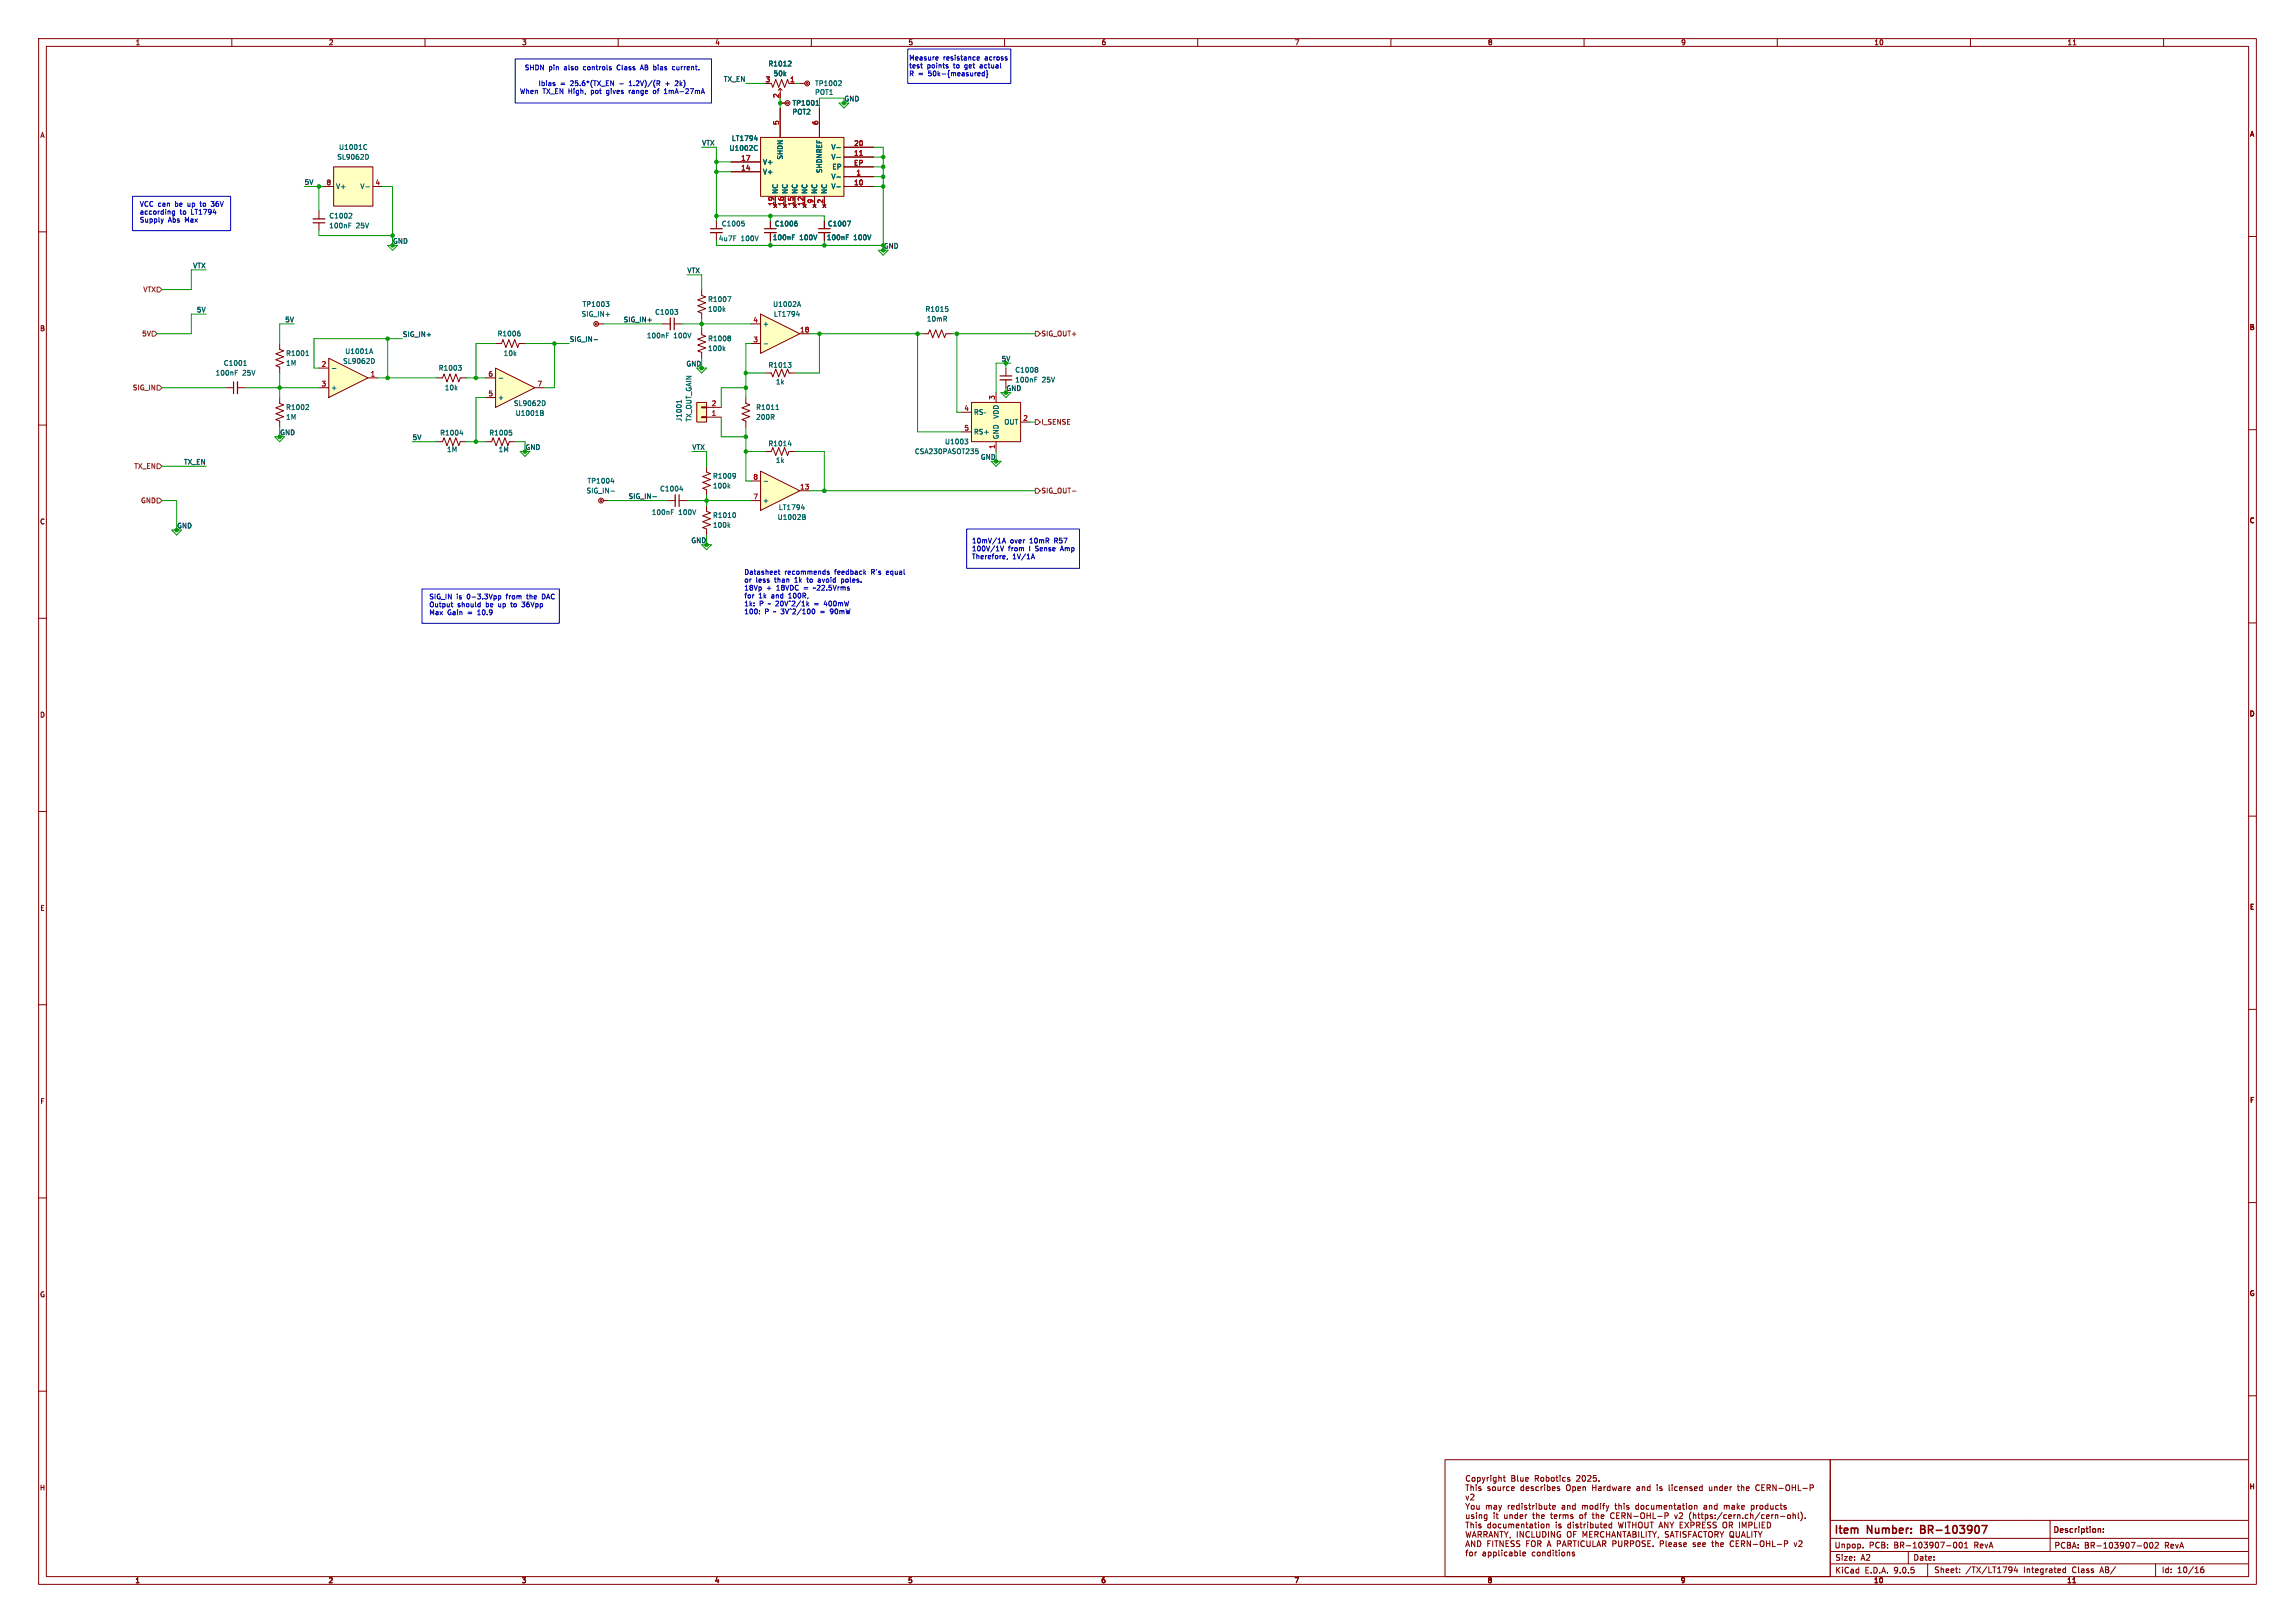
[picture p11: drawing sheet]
<svg xmlns="http://www.w3.org/2000/svg" width="594mm" height="420mm" viewBox="0 0 594 420" stroke-linecap="round" stroke-linejoin="round" font-family="sans-serif">
<defs><g id="words">
<g font-size="2.8" fill="#840000">
<text x="474.6" y="397.5">Item</text>
<text x="483.4" y="397.5">Number:</text>
<text x="498" y="397.5">BR-103907</text>
</g>
<g font-size="2.1" fill="#840000">
<text x="379.1" y="393.3">Copyright</text>
<text x="391" y="393.3">Blue</text>
<text x="397.2" y="393.3">Robotics</text>
<text x="421.6" y="393.3">source</text>
<text x="430.3" y="393.3">describes</text>
<text x="442.3" y="393.3">Open</text>
<text x="449.1" y="393.3">Hardware</text>
<text x="460.8" y="393.3">and</text>
<text x="466.2" y="393.3">is</text>
<text x="474.7" y="400.9">Unpop.</text>
<text x="483.7" y="400.9">PCB:</text>
<text x="490.3" y="400.9">BR-103907-001</text>
<text x="511.1" y="400.9">RevA</text>
<text x="531.3" y="397.1">Description:</text>
<text x="531.6" y="400.9">PCBA:</text>
<text x="539.4" y="400.9">BR-103907-002</text>
<text x="560.3" y="400.9">RevA</text>
<text x="474.9" y="404.1">Size:</text>
<text x="474.9" y="407.4">KiCad</text>
<text x="481.6" y="404.1">A2</text>
<text x="482.6" y="407.4">E.D.A.</text>
<text x="490.2" y="407.4">9.0.5</text>
<text x="495.1" y="404.1">Date:</text>
<text x="500.5" y="407.3">Sheet:</text>
<text x="508.7" y="407.3">/TX/LT1794</text>
<text x="523.8" y="407.3">Integrated</text>
<text x="536.5" y="407.3">Class</text>
<text x="543.9" y="407.3">AB/</text>
<text x="559.4" y="407.3">Id:</text>
<text x="563.5" y="407.3">10/16</text>
</g>
<g font-size="1.8" fill="#840000">
<text x="35" y="11.9">1</text>
<text x="85" y="11.9">2</text>
<text x="135" y="11.9">3</text>
<text x="185" y="11.9">4</text>
<text x="235" y="11.9">5</text>
<text x="285" y="11.9">6</text>
<text x="335" y="11.9">7</text>
<text x="385" y="11.9">8</text>
<text x="435" y="11.9">9</text>
<text x="485" y="11.9">10</text>
<text x="535" y="11.9">11</text>
<text x="10.3" y="35.9">A</text>
<text x="582.3" y="35.6">A</text>
<text x="10.3" y="85.9">B</text>
<text x="582.2" y="85.6">B</text>
<text x="10.3" y="135.9">C</text>
<text x="582.2" y="135.6">C</text>
<text x="10.3" y="185.9">D</text>
<text x="582.2" y="185.6">D</text>
<text x="10.3" y="235.9">E</text>
<text x="582.2" y="235.6">E</text>
<text x="10.3" y="285.9">F</text>
<text x="582.3" y="285.6">F</text>
<text x="10.3" y="335.9">G</text>
<text x="582.2" y="335.6">G</text>
<text x="10.2" y="385.9">H</text>
<text x="582.1" y="385.6">H</text>
<text x="34.9" y="409.9">1</text>
<text x="84.9" y="409.9">2</text>
<text x="134.9" y="409.9">3</text>
<text x="184.9" y="409.9">4</text>
<text x="234.9" y="409.9">5</text>
<text x="284.9" y="409.9">6</text>
<text x="334.9" y="409.9">7</text>
<text x="384.9" y="409.9">8</text>
<text x="434.9" y="409.9">9</text>
<text x="484.9" y="409.9">10</text>
<text x="534.9" y="409.9">11</text>
</g>
<g font-size="1.8" fill="#006464">
<text x="198.8" y="17.4">R1012</text>
<text x="200.1" y="19.9">50k</text>
<text x="210.8" y="22.5">TP1002</text>
<text x="205" y="27.5">TP1001</text>
<text x="205" y="29.8">POT2</text>
<text x="210.8" y="24.7">POT1</text>
<text x="87.2" y="41.5">SL9062D</text>
<text x="87.6" y="39">U1001C</text>
<text x="188.7" y="39.2">U1002C</text>
<text x="189.3" y="36.7">LT1794</text>
<text x="202.8" y="41.4" transform="rotate(-90 202.8 41.4)">SHDN</text>
<text x="215.1" y="41.5">V-</text>
<text x="215.1" y="39">V-</text>
<text x="197.4" y="45.3">V+</text>
<text x="197.4" y="42.8">V+</text>
<text x="213" y="44.9" transform="rotate(-90 213 44.9)">SHDNREF</text>
<text x="215.1" y="46.6">V-</text>
<text x="215.3" y="44">EP</text>
<text x="86.9" y="49.1">V+</text>
<text x="93.1" y="49.1">V-</text>
<text x="201.5" y="50.3" transform="rotate(-90 201.5 50.3)">NC</text>
<text x="204.1" y="50.3" transform="rotate(-90 204.1 50.3)">NC</text>
<text x="206.6" y="50.3" transform="rotate(-90 206.6 50.3)">NC</text>
<text x="209.1" y="50.3" transform="rotate(-90 209.1 50.3)">NC</text>
<text x="211.7" y="50.3" transform="rotate(-90 211.7 50.3)">NC</text>
<text x="214.2" y="50.3" transform="rotate(-90 214.2 50.3)">NC</text>
<text x="215.1" y="49.1">V-</text>
<text x="85.1" y="59.3">100nF</text>
<text x="85.1" y="56.7">C1002</text>
<text x="92.1" y="59.3">25V</text>
<text x="186.7" y="58.8">C1005</text>
<text x="200.4" y="58.8">C1006</text>
<text x="214.1" y="58.8">C1007</text>
<text x="185.9" y="62.6">4u7F</text>
<text x="191.8" y="62.6">100V</text>
<text x="199.9" y="62.3">100nF</text>
<text x="206.9" y="62.3">100V</text>
<text x="213.9" y="62.3">100nF</text>
<text x="220.9" y="62.3">100V</text>
<text x="150.4" y="82.1">SIG_IN+</text>
<text x="150.7" y="79.6">TP1003</text>
<text x="169.4" y="81.6">C1003</text>
<text x="183.1" y="78.3">R1007</text>
<text x="183.1" y="80.9">100k</text>
<text x="200" y="79.6">U1002A</text>
<text x="200.2" y="82.1">LT1794</text>
<text x="239.4" y="80.9">R1015</text>
<text x="239.8" y="83.4">10mR</text>
<text x="128.7" y="87.2">R1006</text>
<text x="167.3" y="87.7">100nF</text>
<text x="174.3" y="87.7">100V</text>
<text x="183.1" y="88.5">R1008</text>
<text x="197.4" y="84.7">+</text>
<text x="57.8" y="94.8">C1001</text>
<text x="73.9" y="94.8">1M</text>
<text x="73.9" y="92.3">R1001</text>
<text x="88.7" y="94.3">SL9062D</text>
<text x="89.2" y="91.8">U1001A</text>
<text x="130.3" y="92.3">10k</text>
<text x="183.1" y="91">100k</text>
<text x="198.8" y="95.4">R1013</text>
<text x="55.7" y="97.4">100nF</text>
<text x="62.7" y="97.4">25V</text>
<text x="85.6" y="101.2">+</text>
<text x="113.4" y="96.1">R1003</text>
<text x="115" y="101.2">10k</text>
<text x="200.7" y="99.7">1k</text>
<text x="262.6" y="99.2">100nF</text>
<text x="262.6" y="96.6">C1008</text>
<text x="269.7" y="99.2">25V</text>
<text x="73.9" y="106.3">R1002</text>
<text x="128.8" y="103.7">+</text>
<text x="132.9" y="105.3">SL9062D</text>
<text x="133.3" y="107.8">U1001B</text>
<text x="195.6" y="106.3">R1011</text>
<text x="73.9" y="108.8">1M</text>
<text x="113.8" y="112.9">R1004</text>
<text x="126.5" y="112.9">R1005</text>
<text x="176.6" y="109.2" transform="rotate(-90 176.6 109.2)">J1001</text>
<text x="179.2" y="109.2" transform="rotate(-90 179.2 109.2)">TX_OUT_GAIN</text>
<text x="195.6" y="108.8">200R</text>
<text x="252" y="112.6">RS+</text>
<text x="258.7" y="113.8" transform="rotate(-90 258.7 113.8)">GND</text>
<text x="258.7" y="108.5" transform="rotate(-90 258.7 108.5)">VDD</text>
<text x="259.8" y="110.1">OUT</text>
<text x="115.6" y="117.2">1M</text>
<text x="129" y="117.2">1M</text>
<text x="198.8" y="115.7">R1014</text>
<text x="200.7" y="120">1k</text>
<text x="236.7" y="117.7">CSA230PASOT235</text>
<text x="244.5" y="115.2">U1003</text>
<text x="151.9" y="125.3">TP1004</text>
<text x="184.4" y="124.1">R1009</text>
<text x="151.7" y="127.9">SIG_IN-</text>
<text x="170.7" y="127.4">C1004</text>
<text x="184.4" y="126.6">100k</text>
<text x="197.4" y="130.4">+</text>
<text x="168.6" y="133.5">100nF</text>
<text x="175.6" y="133.5">100V</text>
<text x="184.4" y="134.2">R1010</text>
<text x="184.4" y="136.8">100k</text>
<text x="201.2" y="134.7">U1002B</text>
<text x="201.5" y="132.2">LT1794</text>
</g>
<g font-size="1.8" fill="#0000c2">
<text x="235.2" y="15.8">Measure</text>
<text x="235.2" y="17.9">test</text>
<text x="239.9" y="17.9">points</text>
<text x="244.1" y="15.8">resistance</text>
<text x="246.9" y="17.9">to</text>
<text x="250" y="17.9">get</text>
<text x="254.1" y="17.9">actual</text>
<text x="255" y="15.8">across</text>
<text x="135.7" y="18.4">SHDN</text>
<text x="139.3" y="22.5">Ibias</text>
<text x="142" y="18.4">pin</text>
<text x="145" y="22.5">=</text>
<text x="146.1" y="18.4">also</text>
<text x="147.7" y="22.5">25.6*(TX_EN</text>
<text x="151.3" y="18.4">controls</text>
<text x="160.2" y="18.4">Class</text>
<text x="160.6" y="22.5">-</text>
<text x="163.3" y="22.5">1.2V)/(R</text>
<text x="166.5" y="18.4">AB bias</text>
<text x="172.9" y="22.5">+</text>
<text x="175.1" y="18.4">current.</text>
<text x="175.6" y="22.5">2k)</text>
<text x="235.2" y="19.9">R =</text>
<text x="240.4" y="19.9">50k-{measured}</text>
<text x="134.4" y="24.5">When</text>
<text x="140.5" y="24.5">TX_EN High,</text>
<text x="153.3" y="24.5">pot</text>
<text x="157.5" y="24.5">gives</text>
<text x="163.5" y="24.5">range</text>
<text x="170" y="24.5">of</text>
<text x="173" y="24.5">1mA-27mA</text>
<text x="36.1" y="53.7">VCC can</text>
<text x="45.4" y="53.7">be</text>
<text x="48.8" y="53.7">up</text>
<text x="52.3" y="53.7">to</text>
<text x="55.3" y="53.7">36V</text>
<text x="36.1" y="55.7">according</text>
<text x="36.1" y="57.8">Supply</text>
<text x="43.5" y="57.8">Abs</text>
<text x="46.6" y="55.7">to</text>
<text x="48" y="57.8">Max</text>
<text x="49.6" y="55.7">LT1794</text>
<text x="251.5" y="140.8">10mV/1A</text>
<text x="251.5" y="142.9">100V/1V</text>
<text x="261" y="142.9">from</text>
<text x="261.5" y="140.8">over</text>
<text x="266.5" y="142.9">I</text>
<text x="266.6" y="140.8">10mR</text>
<text x="268.3" y="142.9">Sense</text>
<text x="273.2" y="140.8">R57</text>
<text x="275" y="142.9">Amp</text>
<text x="192.5" y="148.9">Datasheet</text>
<text x="203.1" y="148.9">recommends</text>
<text x="216.2" y="148.9">feedback</text>
<text x="225.8" y="148.9">R's</text>
<text x="229.9" y="148.9">equal</text>
<text x="251.5" y="144.9">Therefore,</text>
<text x="262.1" y="144.9">1V/1A</text>
<text x="111" y="155.3">SIG_IN</text>
<text x="118.2" y="155.3">is</text>
<text x="121" y="155.3">0-3.3Vpp</text>
<text x="131.3" y="155.3">from</text>
<text x="136.8" y="155.3">the</text>
<text x="141" y="155.3">DAC</text>
<text x="192.5" y="151">or</text>
<text x="192.5" y="153">18Vp</text>
<text x="192.5" y="155.1">for</text>
<text x="195.6" y="151">less</text>
<text x="196.4" y="155.1">1k</text>
<text x="198.4" y="153">+</text>
<text x="199.8" y="155.1">and</text>
<text x="200.6" y="151">than</text>
<text x="201.1" y="153">18VDC</text>
<text x="204.4" y="155.1">100R,</text>
<text x="206" y="151">1k</text>
<text x="208.3" y="153">=</text>
<text x="209.4" y="151">to</text>
<text x="211.1" y="153">~22.5Vrms</text>
<text x="212.4" y="151">avoid</text>
<text x="218.6" y="151">poles.</text>
<text x="111" y="157.3">Output</text>
<text x="111" y="159.4">Max</text>
<text x="115.8" y="159.4">Gain</text>
<text x="118.4" y="157.3">should</text>
<text x="121.1" y="159.4">=</text>
<text x="123.9" y="159.4">10.9</text>
<text x="125.9" y="157.3">be</text>
<text x="129.3" y="157.3">up</text>
<text x="132.7" y="157.3">to</text>
<text x="135.8" y="157.3">36Vpp</text>
<text x="192.5" y="157.1">1k:</text>
<text x="192.5" y="159.1">100:</text>
<text x="196.5" y="157.1">P</text>
<text x="197.9" y="159.1">P</text>
<text x="199" y="157.1">~ 20V^2/1k</text>
<text x="200.4" y="159.1">~ 3V^2/100</text>
<text x="211.2" y="157.1">=</text>
<text x="212.8" y="159.1">=</text>
<text x="214" y="157.1">400mW</text>
<text x="215.6" y="159.1">90mW</text>
</g>
<g font-size="1.8" fill="#0f0f0f">
<text x="187.2" y="21.2">TX_EN</text>
<text x="181.6" y="37.8">VTX</text>
<text x="78.7" y="47.9">5V</text>
<text x="49.9" y="69.5">VTX</text>
<text x="177.8" y="70.8">VTX</text>
<text x="50.8" y="80.9">5V</text>
<text x="73.7" y="83.5">5V</text>
<text x="161.3" y="83.5">SIG_IN+</text>
<text x="104.1" y="87.3">SIG_IN+</text>
<text x="147.3" y="88.6">SIG_IN-</text>
<text x="106.7" y="114">5V</text>
<text x="179.1" y="116.5">VTX</text>
<text x="47.5" y="120.3">TX_EN</text>
<text x="162.6" y="129.2">SIG_IN-</text>
</g>
<g font-size="1.8" fill="#a90000">
<text x="198" y="21.3">3</text>
<text x="204.4" y="21.3">1</text>
<text x="201.7" y="25.5" transform="rotate(-90 201.7 25.5)">2</text>
<text x="201.7" y="32.5" transform="rotate(-90 201.7 32.5)">5</text>
<text x="211.8" y="32.5" transform="rotate(-90 211.8 32.5)">6</text>
<text x="191.7" y="41.7">17</text>
<text x="220.9" y="40.4">11</text>
<text x="220.9" y="37.8">20</text>
<text x="191.7" y="44.2">14</text>
<text x="220.9" y="42.9">EP</text>
<text x="221.5" y="45.5">1</text>
<text x="84.4" y="48">8</text>
<text x="97.1" y="48">4</text>
<text x="200.4" y="53.4" transform="rotate(-90 200.4 53.4)">19</text>
<text x="202.9" y="53.4" transform="rotate(-90 202.9 53.4)">16</text>
<text x="205.5" y="53.4" transform="rotate(-90 205.5 53.4)">15</text>
<text x="208" y="53.4" transform="rotate(-90 208 53.4)">12</text>
<text x="210.6" y="52.8" transform="rotate(-90 210.6 52.8)">9</text>
<text x="213.1" y="52.8" transform="rotate(-90 213.1 52.8)">2</text>
<text x="220.9" y="48">10</text>
<text x="194.9" y="83.6">4</text>
<text x="194.9" y="88.6">3</text>
<text x="207" y="86.1">18</text>
<text x="83.1" y="95">2</text>
<text x="83.1" y="100.1">3</text>
<text x="95.8" y="97.5">1</text>
<text x="126.3" y="97.5">6</text>
<text x="139" y="100.1">7</text>
<text x="126.3" y="102.6">5</text>
<text x="184.1" y="107.7">1</text>
<text x="184.1" y="105.2">2</text>
<text x="249.5" y="106.4">4</text>
<text x="257.6" y="103.6" transform="rotate(-90 257.6 103.6)">3</text>
<text x="249.5" y="111.5">5</text>
<text x="264.7" y="109">2</text>
<text x="257.6" y="116.3" transform="rotate(-90 257.6 116.3)">1</text>
<text x="194.9" y="124.2">8</text>
<text x="194.9" y="129.3">7</text>
<text x="207" y="126.7">13</text>
</g>
<g font-size="1.8" fill="#009600">
<text x="218.4" y="26.3">GND</text>
<text x="101.6" y="63.2">GND</text>
<text x="228.6" y="64.4">GND</text>
<text x="177.5" y="94.9">GND</text>
<text x="259.1" y="93.6">5V</text>
<text x="260.3" y="101.3">GND</text>
<text x="72.4" y="112.7">GND</text>
<text x="135.9" y="116.5">GND</text>
<text x="253.7" y="119">GND</text>
<text x="45.7" y="136.8">GND</text>
<text x="178.8" y="140.6">GND</text>
</g>
<g font-size="1.8" fill="#725600">
<text x="37" y="75.8">VTX</text>
<text x="36.7" y="87.2">5V</text>
<text x="269.4" y="87.2">SIG_OUT+</text>
<text x="34.3" y="101.2">SIG_IN</text>
<text x="269.4" y="110.1">I_SENSE</text>
<text x="34.6" y="121.5">TX_EN</text>
<text x="36.4" y="130.4">GND</text>
<text x="269.4" y="127.9">SIG_OUT-</text>
</g>
</g></defs>
<g fill="none" stroke="#840000" stroke-width=".26">
<path d="M10 10h574v400h-574zM12 12h570v396h-570zM60 10v2M110 10v2M160 10v2M210 10v2M260 10v2M310 10v2M360 10v2M410 10v2M460 10v2M510 10v2"/>
<path d="M536.6 11.6h.7M560 10v2M201.9 26.7h1.3M185.4 57.2v2M10 60h2M185.4 60.2v2M581.9 61.2h2M171.4 83.8h2.1M174.5 83.8h2M181.6 85.1v1.5l1 .4-2 .8 2 .7-2 .8 2 .7-2 .8 1 .4v1.5M10 110h2M581.9 111.2h2"/>
<path d="M10 160h2M581.9 161.2h2M10 210h2M581.9 211.2h2M10 260h2M581.9 261.2h2M10 310h2M581.9 311.2h2M10 360h2M374 377.7h99.7v30.3h-99.7zM473.7 377.7h108.2M473.7 377.7v30.3"/>
<path d="M581.9 361.2h2M379.4 384.2h.8M379.4 389.1l.5 .7M379.4 387.1l.4 1 .3-1M379.4 396.3l.4 1.5 .3-1.1 .3 1.1 .3-1.5M379.5 399.8h.7M379.8 384.2v1.5M379.8 393.9v1.5M379.9 389.8v.8M380.4 389.1l-.5 .7M380.4 382a.67 .67 0 0 0-.9 .6 .67 .67 0 0 0 .9 .6M380.6 386.8l.6-.2 .3 .5-.9 1h.9"/>
<path d="M380.7 384.2v1.5M380.7 393.9v1.5M380.7 384.9l.6-.1 .1 .9M380.9 389.7l.2-.1 .4 .1-.1 .8-.5-.1zM380.9 394.4l-.2 .1M381.1 397.8l.5-1.5 .5 1.5M381.1 382.4l.4-.1 .3 .3v.4l-.3 .3-.5-.3zM381.1 394.4l.3 .2v.8M381.2 397.4h.7M381.7 398.7v1.5l-.8-1.5v1.5M382.1 384.2v.2M382.1 384.7v1"/>
<path d="M382.1 394.4v1M382.2 389.6l.1 .9 .6-.1M382.4 382.4l.5-.1 .2 .3-.1 .6h-.6M382.4 382.3v1.5M382.4 398.7a.76 .76 0 0 1 .9 .8 .76 .76 0 0 1-.9 .7zM382.6 397.1l.7-.1 .1-.6-.8-.1v1.5M382.9 389.6v1M382.9 397.1l.5 .7M382.9 394.4l-.2 .2 .1 .2 .5 .2 .1 .2-.3 .2-.4-.1M383.1 394.4l.2 .1M383.3 384.8l-.4-.1-.2 .2 .1 .3 .5 .1v.4h-.6M383.6 382.3l.4 1"/>
<path d="M384 383.3l-.4 .5M384.1 397.1l.7-.1 .1-.6-.8-.1v1.5M384.4 382.3l-.4 1M384.4 397.1l.5 .7M384.7 389.7l.4-.1 .3 .2M384.7 389.6v1M384.9 382.3v1M385.1 399.4h.5M385.4 382.3l-.5 .3M385.4 389.8l.2-.2h.3l.1 1M385.4 389.8v.8M385.4 397.8l.5-1.5 .5 1.5"/>
<path d="M385.4 394.4l-.3 .3v.4l.3 .3 .4-.1M385.5 397.4h.7M385.6 384.8l-.3-.1-.2 .2v.3l.5 .1v.4h-.5M385.6 394.4l.2 .1M385.8 398.7h-.7v1.5M385.8 393.9v1.5M385.9 381.8v.2M385.9 382.3v1M386.4 398.7v1.5M386.4 384.9l.2-.2 .4 .2-.1 .8-.5-.1zM386.7 389.6h.6l.1 1M386.7 394.4l-.3 .3v.4l.3 .3 .5-.3v-.4l-.3-.3"/>
<path d="M386.9 398.7h.8M387.2 382.4l-.4-.1-.3 .3 .1 .6h.6M387.2 382.3v1.2l-.3 .3-.3-.1M387.3 398.7v1.5M387.4 389.9l-.8 .3 .3 .4 .5-.1M387.7 396.3v1.5l-.8-1.5v1.5M387.7 384.7l.1 1 .6-.1M387.9 389.6l.4 1M387.9 382.5l.6-.1 .1 .9M387.9 381.8v1.5M388.1 394.4l-.3 .3v.4l.3 .3 .4-.1M388.2 396.3h.9"/>
<path d="M388.3 390.6l-.4 .5M388.4 394.4l.1 .1M388.4 384.7v1M388.6 389.6l-.3 1M388.6 396.3v1.5M389.1 382.3h.5M389.1 384.7v1M389.1 398.7v1.5l-.9-1.5v1.5M389.1 394.4l.1 .9 .6-.1M389.3 381.8v1.3l.3 .2M389.4 396.3l.5 .8M389.4 392l.1 .9 .6-.1"/>
<path d="M389.5 384.7l-.4 .3M389.8 394.4v1M389.8 399.4h.5M389.9 397.1v.7M390.1 392v1M390.4 389.6v1M390.4 396.3l-.5 .8M390.5 394.5l.4-.1 .2 .2M390.5 394.4v1M390.5 398.7h-.7v1.5h.7M390.6 384.8l-.4-.1-.3 .3 .2 .7h.5M390.8 389.6l-.4 .2"/>
<path d="M390.9 397.7l-.1 .3M391.1 394.6l.3-.2 .3 .1 .1 .9M391.1 394.6v.8M391.2 385.2l.7-.1v-.3l-.5-.1-.2 .2 .1 .8h.6M391.2 390.1l.7-.2v-.3h-.5l-.2 .2 .1 .7h.6M391.3 381.8h.5l.3 .3-.3 .4 .3 .2v.3l-.2 .3h-.6zM391.3 382.5h.5M391.9 398.8l-.8 .1v.4l.7 .3 .1 .3-.3 .3-.5-.1M392.4 394.9l.7-.2v-.2l-.5-.1-.2 .2 .1 .7h.6M392.7 396.3v1.5M392.8 381.8v1.3l.2 .2M393.2 389.6h-.4l-.3 .2 .1 .7h.6"/>
<path d="M393.2 389.1v1.5M393.4 398.8l-.8 .1v.4l.6 .3 .2 .3-.3 .3-.6-.1M393.6 382.3v.9h.6M393.8 394.5h.6v.9M393.8 394.4v1M393.9 389.1v.1M393.9 389.6v1M394.2 382.3v1M394.3 396.3v1.5l-.9-1.5v1.5M394.4 384.8l-.5-.1-.3 .3 .2 .7h.6M394.4 384.2v1.5M394.9 382.8l.7-.1-.1-.3-.4-.1-.2 .2v.7h.6"/>
<path d="M394.9 394.4h.6M395 385.2l.7-.1-.1-.3-.4-.1-.2 .2 .1 .8h.5M395.1 393.9v1.3l.4 .2M395.1 389.6h-.3l-.2 .2v.2l.5 .1v.4h-.5M395.1 399.4h.5M395.6 389.6h.6M395.9 389.1v1.2l.3 .3M395.9 396.4a.67 .67 0 0 0-1 .7 .67 .67 0 0 0 1 .6M395.9 398.7h-.8v1.5M396 394.5h.6v.9M396.4 398.9l.3-.2a.5 .5 0 0 1 .7 .5v.5a.5 .5 0 0 1-.5 .5 .5 .5 0 0 1-.5-.5zM396.5 396.3v1.5h.7"/>
<path d="M396.6 392h.6M396.6 394.7l-.7 .3 .2 .4 .5-.1M396.7 389.6v1M396.9 384.8l-.4-.1-.2 .2 .1 .3 .5 .1v.4h-.6M397.1 394.4h.6M397.1 389.6l-.4 .2M397.4 393.9v1.3l.3 .2M397.4 382.6l.7-.1v-.5l-.7-.2v1.5M397.6 389.1v.1M397.6 389.6v1M397.7 382.6l.5 .7M397.7 396.3v1.2l.3 .3 .6-.3v-1.2"/>
<path d="M398 399.5l.7-.1 .1-.5-.8-.2v1.5M398.1 394h.1M398.2 393.9v.1M398.2 394.4v1M398.2 384.8l-.4-.1-.3 .3 .1 .7h.6M398.3 394h-.1M398.4 389.6h.4l.3 .2-.2 .7h-.5M398.4 389.1v1.5M398.4 399.5l.5 .7M398.9 384.7v1M398.9 394.5l.2-.1 .5 .1-.1 .8-.6-.1zM398.9 382.4l.4-.1 .3 .3v.4l-.3 .3-.5-.3z"/>
<path d="M399.3 384.7l-.4 .3M399.3 396.3a.76 .76 0 0 1 .9 .8 .76 .76 0 0 1-.9 .7zM399.7 389.6l.1 .9 .6-.1M399.8 384.2v.2M399.8 384.7v1M400.2 382.4l.4-.1 .3 .3-.1 .6h-.6M400.2 381.8v1.5M400.3 394.5h.6v.9M400.3 394.4v1M400.4 389.6v1M400.5 384.8l.4-.1 .3 .3-.1 .7h-.6M400.5 384.2v1.5"/>
<path d="M400.6 399.8h.7M400.8 396.3v1.5M400.9 389.6h.5M401.1 389.1v1.2l.3 .3M401.6 382.4l.4-.1 .3 .3v.4l-.3 .3-.5-.3zM401.8 385.2l.7-.1-.1-.3-.4-.1-.2 .2 .1 .8h.5M401.9 390.1l.7-.2-.1-.3h-.4l-.2 .2v.7h.6M402.4 396.3v1.5l-.9-1.5v1.5M402.7 382.3h.6M402.7 394h.1M402.8 393.9v.1M402.8 394.4v1"/>
<path d="M402.9 394h-.1M402.9 381.8v1.3l.4 .2M403.1 399.5l.7-.1 .1-.5-.8-.2v1.5M403.6 384.8l-.3-.1-.2 .2v.3l.5 .1v.4h-.5M403.8 381.8v.2M403.8 382.3v1M403.9 396.4a.68 .68 0 0 0-.9 .7 .68 .68 0 0 0 .9 .6v-.5h-.3M404 394.5l-.4-.1-.2 .2 .1 .2 .5 .2v.3h-.6M404.4 389.6h.5l.1 1M404.5 399.8h.7M405 389.9l-.7 .3 .2 .4 .5-.1M405.1 382.4l-.4-.1-.3 .3 .2 .6h.5"/>
<path d="M405.6 384.3l.2-.1a.5 .5 0 0 1 .6 .5v.5a.5 .5 0 0 1-.5 .5 .5 .5 0 0 1-.5-.5zM405.7 389.7l.6-.1 .1 1M405.7 389.6v1M405.7 396.5l.3-.2a.5 .5 0 0 1 .6 .5v.5a.5 .5 0 0 1-.5 .5 .5 .5 0 0 1-.5-.5zM405.9 399.5l.7-.1v-.5l-.7-.2v1.5M406.2 399.5l.5 .7M406.3 382.4l-.4-.1-.2 .2 .1 .2 .5 .2v.3h-.6M406.5 393.9v1.5M406.5 394.5l-.4-.1-.3 .3 .1 .6h.6M407.1 392h-.4l-.2 .2 .1 .2 .5 .1v.4h-.6M407.1 384.8l.4-.1 .3 .3-.2 .7h-.5M407.1 384.7v1.5"/>
<path d="M407.1 398.7h.9M407.2 393.9v.1M407.2 394.4v1M407.3 397h.5M407.6 398.7v1.5M407.7 389.6h-.4l-.3 .2 .1 .7h.6M407.7 389.1v1.5M408 396.3h-.7v1.5M408.1 382l.5-.2 .3 .4-.9 1.1h.9M408.4 385.2l.7-.1-.1-.3-.4-.1-.2 .2v.8h.6M408.4 394.5l-.3-.1-.2 .2v.2l.5 .2v.3h-.5M408.5 398.7v1.5"/>
<path d="M408.9 394.4h.6M408.9 392.1l.2-.1 .5 .1-.1 .8-.6-.1zM409.1 393.9v1.3l.4 .2M409.6 389.7l.4-.1 .2 .2M409.6 389.6v1M409.6 382l.3-.2a.8 .8 0 0 1 .5 .8 .8 .8 0 0 1-.5 .7l-.4-.6zM409.7 384.9l.6-.1 .1 .9M409.7 384.7v1M409.7 397.8v-1.5l.5 1.1 .5-1.1v1.5M410 394.4v1M410.1 392h.5M410.1 398.9a.67 .67 0 0 0-1 .6 .67 .67 0 0 0 1 .6"/>
<path d="M410.2 389.8l.2-.2h.4l.1 1M410.2 389.8v.8M410.4 394.4l-.4 .3M410.6 391.5l-.3 .2v1.3M410.7 398.7v1.2l.3 .3 .6-.3v-1.2M410.9 393.9v.1M410.9 394.4v1M410.9 382l.6-.2 .3 .4-.9 1.1h.9M411.4 397h.5M411.6 389.7l.2-.1 .4 .1-.1 .8-.5-.1zM411.6 394.5l.5-.1 .3 .3-.2 .6h-.6M411.6 393.9v1.5"/>
<path d="M412.1 392h.5M412.1 396.3h-.7v1.5h.7M412.2 384.2v1.5M412.2 384.9h.9M412.3 391.5v1.3l.3 .2M412.3 398.7v1.5h.7M412.8 397.1l.7-.1 .1-.6-.8-.1v1.5M413 394.4l.1 .9 .5-.1M413.1 384.2v1.5M413.1 392.1l.6-.1 .1 1M413.1 391.5v1.5M413.1 381.8h-.7v.7h.7v.7l-.2 .1-.5-.1"/>
<path d="M413.1 397.1l.5 .7M413.4 399.8h.7M413.6 389.6h-.5l-.2 .2 .1 .7h.6M413.6 389.1v1.5M413.6 394.4v1M413.8 384.8h.6v.9M413.9 383.2v.1M414.1 394.4h.6M414.3 389.1v.1M414.3 389.6v1M414.4 393.9v1.3l.3 .2M414.4 392.5l.7-.2v-.3h-.5l-.2 .2 .1 .7h.6"/>
<path d="M414.4 385.1l-.7 .3 .2 .3h.5M414.8 389.6h.6M414.8 399.5l.7-.1 .1-.5-.8-.2v1.5M415.1 394.9l.8-.2-.1-.2-.4-.1-.3 .2 .1 .7h.6M415.1 384.7v1M415.1 396.4a.67 .67 0 0 0-.9 .7 .67 .67 0 0 0 .9 .6M415.1 399.5l.5 .7M415.4 389.1l-.4 .2v1.3M415.6 384.7l-.5 .3M415.7 389.6l.4 1M415.8 397h.8M415.8 396.3v1.5"/>
<path d="M416.1 390.6l-.4 .5M416.4 389.6l-.3 1M416.6 396.3v1.5M416.7 384.8l-.4-.1-.3 .3 .1 .7h.6M416.7 384.2v1.5M417.1 394.5l-.4-.1-.3 .3 .2 .6h.5M417.1 393.9v1.5M417.1 397.8l.5-1.5 .5 1.5M417.3 384.7l.3 1 .3-.7 .2 .7 .3-1M417.3 397.4h.7M417.4 399.5l.7-.1 .1-.5-.8-.2v1.5M417.8 391.6a.67 .67 0 0 0-1 .6 .67 .67 0 0 0 1 .6"/>
<path d="M417.9 389.6h.6M418.1 389.1v1.2l.4 .3M418.4 392.2h.5M418.9 393.9l.3 1.5 .3-1.1 .3 1.1 .3-1.5M418.9 398.7v1.2l.3 .3 .6-.3v-1.2M419 389.7l.6-.1v1M419 389.1v1.5M419 384.8h.6v.9M419.1 391.5h-.7v1.5h.7M419.5 396.3v1.5l-.9-1.5v1.5M419.6 385.1l-.7 .3 .2 .3h.5M419.8 392.3l.7-.1 .1-.6-.8-.1v1.5"/>
<path d="M420 396.3h.9M420.1 392.3l.5 .7M420.4 389.1v.1M420.4 389.6v1M420.4 384.7v1M420.4 396.3v1.5M420.5 399.5l.7-.1 .1-.5-.8-.2v1.5M420.7 393.9v1.5M420.8 384.7l-.4 .3M420.9 399.5l.5 .7M421.1 397.8l.5-1.5 .5 1.5M421.2 385.2l.7-.1v-.3l-.5-.1-.2 .2 .1 .8h.6"/>
<path d="M421.3 397.4h.7M421.6 389.6h-.4l-.2 .2 .1 .2 .5 .1v.4h-.6M421.6 393.9v1.5M422 399.5l.7-.1 .1-.5-.8-.2v1.5M422.6 393.9v1.5M422.6 394.6h.8M422.6 396.3h.5l.3 .3-.3 .4 .3 .2 .1 .3-.3 .3h-.6zM422.6 397h.5M423.4 393.9v1.5M423.5 398.9l.3-.2a.5 .5 0 0 1 .6 .5v.5a.5 .5 0 0 1-.5 .5 .5 .5 0 0 1-.5-.5zM423.7 384.8h.6l.1 .9M424.1 389.6h-.5l-.2 .2 .1 .7h.6"/>
<path d="M424.1 389.1v1.5M424.1 396.3v1.5M424.3 394l-.2 .9a.5 .5 0 0 0 .5 .5 .5 .5 0 0 0 .5-.5l-.2-.9M424.4 385.1l-.8 .3 .3 .3h.5M424.8 389.7l.2-.1 .4 .1v.8l-.6-.1zM424.9 396.3v1.5h.7M425.1 384.9l.5-.1 .1 .9M425.1 384.7v1M425.7 393.9v1.2l.3 .3 .6-.3v-1.2M425.9 398.8l-.8 .1v.4l.6 .3 .2 .3-.3 .3-.6-.1M426.1 396.3v1.5M426.5 399.4h.5"/>
<path d="M426.6 396.3h.8M426.8 389.6h-.4l-.3 .2 .1 .7h.6M427 396.3v1.5M427.1 384.8l-.5-.1-.2 .3 .1 .7h.6M427.1 384.2v1.5M427.2 398.7h-.7v1.5h.7M427.4 389.6l.1 .9 .6-.1M427.5 393.9v1.5M427.7 396.3l.5 .8M427.9 393h.7M428.1 389.6v1M428.2 397.1v.7"/>
<path d="M428.7 396.3l-.5 .8M428.8 389.7l.4-.1 .2 .2M428.8 389.6v1M428.9 384.2v.2M428.9 384.7v1M429.1 392.4h1.1M429.3 397.7l-.2 .3M429.4 395.4l.5-1.5 .5 1.5M429.4 389.8l.2-.2h.4l.1 1M429.4 389.8v.8M429.5 395h.7M429.7 399.5l.7-.1 .1-.5-.8-.2v1.5"/>
<path d="M430.1 384.8l-.3-.1-.2 .2v.3l.5 .1v.4h-.5M430.7 390.1l.7-.2v-.3h-.5l-.2 .2 .1 .7h.6M431.2 398.7v1.3l.2 .2M431.7 393.9v1.5l-.8-1.5v1.5M431.9 396.4h-.8v.5l.6 .3 .2 .3-.3 .3-.6-.1M431.9 399.7l.7-.1v-.3l-.5-.1-.2 .2 .1 .7h.6M432 384.2v1.3l.2 .2M432.1 389.7l.5-.1 .1 1M432.1 389.6v1M432.2 393.9l.5 .8M432.3 397.8l.5-1.5 .5 1.5M432.4 397.4h.7"/>
<path d="M432.7 394.7v.7M432.8 384.2v.2M432.8 384.7v1M433.2 389.6h.6M433.2 393.9l-.5 .8M433.3 399.3h.6v.9M433.4 389.1v1.2l.4 .3M433.6 396.3h.8M433.9 399.6l-.7 .3 .2 .3 .5-.1M434 396.3v1.5M434.1 384.8l-.4-.1-.3 .3 .2 .7h.5M434.3 389.6h.6v1"/>
<path d="M434.7 385.2l.7-.1v-.3l-.5-.1-.2 .2 .1 .8h.6M434.9 393.9v1.5h.7M434.9 394.6h.5M434.9 389.9l-.7 .3 .2 .4 .5-.1M434.9 396.3v1.5M435.1 399.3l-.3-.1-.2 .2v.2l.5 .2v.3h-.5M435.4 389.6h.6M435.6 389.1v1.2l.4 .3M435.8 399.7l.7-.1-.1-.3-.4-.1-.2 .2 .1 .7h.5M436.1 393.9l1 1.5M436.1 384.9l.5-.1 .1 .9M436.1 384.7v1"/>
<path d="M436.4 396.4h-.8v.5l.7 .3 .1 .3-.3 .3-.5-.1M436.5 389.1v.1M436.5 389.6v1M437.1 393.9l-1 1.5M437.1 397h.5M437.2 389.7l.2-.1 .5 .1-.1 .8-.6-.1zM437.6 393.9v1.5M437.8 396.3h-.7v1.5M437.9 384.8l-.3-.1-.2 .2v.3l.5 .1v.4h-.5M438.1 397.8l.5-1.5 .5 1.5M438.3 397.4h.7M438.4 394l.1 .2-.1 .4-.8 .1"/>
<path d="M438.6 389.6v1M438.6 389.7l.5-.1 .1 1M438.6 385.2l.7-.1-.1-.3-.4-.1-.2 .2v.8h.6M438.8 399.3l-.4-.1-.2 .2 .1 .2 .5 .2v.3h-.6M439.1 393.9v1.5M439.4 392h.6M439.4 399.7l.7-.1v-.3l-.5-.1-.2 .2 .1 .7h.6M439.5 394.7l.5 .7M439.9 394l.1 .2-.1 .4-.8 .1M439.9 393h.1M440.3 392h.6M440.5 391.5v1.3l.4 .2"/>
<path d="M440.5 396.4a.67 .67 0 0 0-.9 .7 .67 .67 0 0 0 .9 .6M440.6 384.8l-.5-.1-.2 .3 .1 .7h.6M440.6 384.2v1.5M440.6 394.6h.5M440.7 399.7l.7-.1v-.3l-.5-.1-.2 .2 .1 .7h.6M440.9 396.3h.9M441.1 389.6h.5l.1 1M441.4 392.9l.4 .1M441.4 392v1.5M441.4 393.9h-.8v1.5h.8M441.4 396.3v1.5M441.7 389.9l-.7 .3 .2 .4 .5-.1"/>
<path d="M441.8 392h-.4M441.9 394.3l.9 .7-.3 .4-.6-.1M442.3 396.5l.3-.2a.5 .5 0 0 1 .6 .5v.5a.5 .5 0 0 1-.5 .5 .5 .5 0 0 1-.5-.5zM442.4 389.7l.6-.1 .1 1M442.4 389.6v1M442.4 384.7l.1 1 .6-.1M443 399.2h.6M443.1 384.7v1M443.2 398.7v1.3l.4 .2M443.4 394.3l.8 .7-.3 .4-.5-.1M443.8 384.9l.6-.1v.9M443.8 384.7v1"/>
<path d="M443.9 397.1l.7-.1v-.6l-.7-.1v1.5M444.1 399.4l.5-.1 .1 .9M444.1 398.7v1.5M444.2 397.1l.5 .7M444.4 389.1v1.5M444.4 389.6h-.4l-.3 .2 .2 .7h.5M445.1 396.3l.5 .8M445.4 399.7l.7-.1-.1-.3-.4-.1-.2 .2v.7h.6M445.6 397.1v.7M445.8 384.8l-.4-.1-.3 .3 .1 .7h.6M445.8 384.2v1.5M445.9 394.4v.5a.5 .5 0 0 0 .5 .5 .5 .5 0 0 0 .5-.5v-.5"/>
<path d="M446.1 396.3l-.5 .8M446.3 389.7l.4-.1 .2 .2M446.3 389.6v1M446.4 385.2l.7-.1v-.3l-.5-.1-.2 .2 .1 .8h.6M446.9 389.8l.2-.2h.4l.1 1M446.9 389.8v.8M447.6 394.7l.7-.1 .1-.6-.8-.1v1.5M447.8 384.7v1M447.8 396.5l.3-.2a.5 .5 0 0 1 .6 .5v.5a.5 .5 0 0 1-.5 .5 .5 .5 0 0 1-.5-.5zM447.9 392l.2 .3-.7 .2M447.9 394.7l.5 .7M448 397.4l.8 .5"/>
<path d="M448.1 392.9l-.2 .1M448.2 384.7l-.4 .3M448.3 389.6h.6v1M448.7 398.9a.67 .67 0 0 0-.9 .6 .67 .67 0 0 0 .9 .6M448.9 389.9l-.7 .3 .2 .4 .5-.1M449.4 399.4h.5M449.4 396.3v1.2l.2 .3 .6-.3v-1.2M449.6 389.1v1.5M449.6 384.7h.6M449.8 390l.4 .6M449.9 384.2v1.3l.3 .2M450.1 398.7h-.7v1.5h.7"/>
<path d="M450.2 389.6l-.6 .5M450.2 393.9v1.5M450.7 384.9l.6-.1 .1 .9M450.7 384.2v1.5M450.7 399.5l.7-.1 .1-.5-.8-.2v1.5M450.7 397.8l.5-1.5 .5 1.5M450.8 390.1l.7-.2-.1-.3h-.4l-.2 .2 .1 .7h.5M450.9 397.4h.7M450.9 395.4v-1.5l.5 1.1 .5-1.1v1.5M451.1 399.5l.5 .7M452 385.2l.7-.1-.1-.3-.4-.1-.2 .2 .1 .8h.5M452.2 396.3v1.5h.7"/>
<path d="M452.6 393.9v1.5M453.1 398.7v1.5l-.9-1.5v1.5M453.3 389.6h.4l.3 .2-.1 .7h-.6M453.3 389.6v1.5M453.4 394l.1 .2-.1 .4-.8 .1M453.4 396.3v1.5M453.8 399.6h1.1M453.9 396.3h.9M454.1 393.9v1.5h.8M454.4 396.3v1.5M454.6 389.6v1M455.1 389.6l-.5 .2"/>
<path d="M455.1 396.3l.5 .8M455.4 384.4a.67 .67 0 0 0-1 .6 .67 .67 0 0 0 1 .6M455.4 393.9v1.5M455.6 389.7l.2-.1 .4 .1-.1 .8-.5-.1zM455.6 397.1v.7M455.6 398.9l.3-.2a.5 .5 0 0 1 .7 .5v.5a.5 .5 0 0 1-.5 .5 .5 .5 0 0 1-.5-.5zM456 384.9h.5M456.1 393.9v1.5h.7M456.1 394.6h.5M456.1 396.3l-.5 .8M456.7 384.2h-.7v1.5h.7M457.2 399.4h.9"/>
<path d="M457.2 398.7v1.5M457.4 385l.7-.1v-.5l-.7-.2v1.5M457.4 393.9v1.5a.79 .79 0 0 0 .9-.5 .79 .79 0 0 0-.3-.9M457.6 389.6h-.5l-.2 .2 .1 .7h.6M457.6 389.1v1.5M457.7 385l.5 .7M458.1 398.7v1.5M458.3 389.6l.1 .9 .5-.1M458.8 398.7v1.5h.7M458.9 389.6v1M459 392h-.3M459.5 392.1l.6-.1v1"/>
<path d="M459.5 392v1M459.7 384.2v1.5l-.8-1.5v1.5M460 399.6h1.1M460.3 389.6h-.4l-.3 .2 .1 .7h.6M460.4 385.2h1.2M460.7 389.6h.6M460.9 389.1v1.2l.4 .3M461.9 399.5l.7-.1v-.5l-.7-.2v1.5M462.3 389.6h-.4l-.2 .2 .1 .2 .5 .1v.4h-.6M462.4 384.3l.2-.1a.5 .5 0 0 1 .6 .5v.5a.5 .5 0 0 1-.5 .5 .5 .5 0 0 1-.5-.5zM463.9 384.9h.8M463.9 384.2v1.5"/>
<path d="M464.4 399.2l.3 1 .4-1M464.7 384.2v1.5M465.4 391.5v1.3l.2 .2M465.4 384.2v1.5h.7M465.6 398.9l.5-.2 .3 .4-.9 1.1h.9M466.6 385.2h1.2M468.5 385l.7-.1 .1-.5-.8-.2v1.5M473.7 393.4h108.2M473.9 398.1h108M505.8 399.2l.2-.1a.8 .8 0 0 1 .5 .7 .8 .8 0 0 1-.5 .8l-.4-.6zM507.2 399.2l.2-.1a.8 .8 0 0 1 .5 .7 .8 .8 0 0 1-.5 .8l-.4-.6zM508.5 399.5l.4-.4v1.5"/>
<path d="M530.6 393.4v4.6M530.6 398.1v3.4M555.1 399.3l.2-.2a.8 .8 0 0 1 .5 .8 .8 .8 0 0 1-.5 .7l-.4-.6zM556.5 399.3l.2-.2a.8 .8 0 0 1 .5 .8 .8 .8 0 0 1-.5 .7l-.3-.6zM557.8 399.3l.6-.2 .3 .4-1 1.1h1M379.4 400.2l.5-1.5 .5 1.5M379.4 401.6h.5M379.9 401.1l-.3 .2v1.3M380.5 401.7l.4-.1 .2 .3v.4l-.2 .3-.5-.3zM381.8 401.6v1M382.2 401.6l-.4 .3M383.9 401.7h.5l.1 .9"/>
<path d="M384.5 402l-.7 .3 .2 .3h.5M385.2 401.7l.4-.1 .3 .3-.1 .7h-.6M385.2 401.6v1.5M386.6 401.7l.4-.1 .3 .3-.2 .7h-.5M386.6 401.6v1.5M387.9 401.1v1.3l.2 .2M388.7 401.1v.2M388.7 401.6v1M390.1 401.7l-.5-.1-.2 .3 .1 .7h.6M390.7 401.7h.6l.1 .9M391.4 402l-.8 .3 .3 .3h.5M392.1 401.7l.4-.1 .3 .3-.2 .7h-.5"/>
<path d="M392.1 401.1v1.5M393.4 401.1v1.3l.2 .2M394.1 402.1l.8-.1-.1-.3-.4-.1-.3 .2 .1 .8h.6M397.3 401.7l-.4-.1-.3 .3 .1 .7h.6M398 401.7l.4-.1 .2 .3v.4l-.2 .3-.5-.3zM399.3 401.8l.6-.1v.9M399.3 401.6v1M400.4 400.2l.5-1.5 .5 1.5M401.3 401.7l-.4-.1-.3 .3 .1 .7h.6M401.3 401.1v1.5M402 401.1v.2M402 401.6v1"/>
<path d="M402.5 401.6h.6M402.7 401.1v1.3l.4 .2M403.6 401.1v.2M403.6 401.6v1M404.4 401.7l.3-.1 .3 .3v.4l-.3 .3-.5-.3zM404.4 400.2l.5-1.5 .5 1.5M405.6 401.8l.6-.1 .1 .9M405.6 401.6v1M407.5 401.7l-.4-.1-.2 .2 .1 .3 .5 .1v.4h-.6M413.3 400.2l.5-1.5 .5 1.5M427.9 400.1v.1M473.9 404.7h108"/>
<path d="M473.9 401.5h108M482.2 400.4v.2M493.9 401.5v3.2M498.9 404.7v3.3M507.2 406.8v.2M507.2 406v.2M508.5 400.6h.8M520.2 405.5l.5 .1 .1 .7-.3 .6-.5 .1M520.8 406.1l-.6 .3M521.7 405.4l-.4 1.1h1M522 406v1M534.6 406h-.4l-.3 .3 .1 .6h.6"/>
<path d="M534.6 405.5v1.5M536.5 409.6h.7M557.9 404.7v3.3M570.3 405.5h-.4l-.2 .3-.1 .9 .3 .3 .5-.2-.1-.7-.4-.1-.3 .3"/>
<circle cx="203.8" cy="26.7" r=".25"/>
<circle cx="203.8" cy="26.7" r=".63"/>
</g>
<path d="M497.1 395.7h.7M497.8 394.8h-.7v2h.8M512.9 394.8h1.4l-.9 2" fill="none" stroke="#840000" stroke-width=".4"/>
<path d="M183.9 59.2h3M174.5 82.3v3M544.4 396.4v.2M544.4 395.6v.2" fill="none" stroke="#840000" stroke-width=".3"/>
<path d="M183.9 60.2h3M173.5 82.3v3" fill="none" stroke="#840000" stroke-width=".33"/>
<path d="M211.2 27.2h.7M211.4 26.2l.2-.2v1.2M192 57.2h.6M192.4 57.7l.3 .2-.3 .6M172.5 86.8h.4M172.5 86.2h.6M174.6 80.1h.8l-.4 .5M175.2 80.6l.2 .2-.2 .6M187.3 90.3l.4 .4M187.7 89.9l-.5 .5M188.9 86.9l.2 .3-.2 .3 .2 .5-.2 .2" fill="none" stroke="#006464" stroke-width=".26"/>
<path d="M196.8 81.3l10.2 5.1-10.2 5z" fill="#ffffc2"/>
<g fill="none" stroke="#840000" stroke-width=".26">
<path d="M199.4 21.6h.2l.4 1 .8-2 .7 2 .8-2 .8 2 .7-2 .4 1M201.9 22.9v1.2M201.9 22.9l.5 .5M201.9 22.9l-.5 .5M204.5 21.6h1.2M128.3 88.9h1.5l.4-1 .7 2 .8-2 .8 2 .7-2 .8 2 .4-1h1.5M154.9 83.8h1.3M194.3 83.8h2.5M194.3 88.9h2.5M196.8 81.3l10.2 5.1-10.2 5zM198.1 96.5h1.5l.4 1 .8-2 .7 2 .8-2 .8 2 .7-2 .4 1h1.5M207 86.4h2.5"/>
<path d="M58.4 100.3h2.1M61.5 100.3h2M72.4 102.9v1.5l1 .4-2 .7 2 .8-2 .8 2 .7-2 .8 1 .4v1.5M198.1 116.8h1.5l.4-1 .8 2.1 .7-2.1 .8 2.1 .8-2.1 .7 2.1 .4-1.1h1.5M172.7 129.5h2.1M175.8 129.5h2"/>
<circle cx="154.3" cy="83.8" r=".25"/>
<circle cx="154.3" cy="83.8" r=".63"/>
</g>
<g fill="none" stroke="#006464" stroke-width=".26">
<path d="M204.5 15.8l.2 .3v.3l-.7 .7h.7M156.8 78h.8l-.4 .5M157.4 78.5l.2 .3-.2 .5M206.5 79h.6M206.8 78l.4 1.3M60.9 96.4h.4M60.9 95.8h.6M63.1 94.6h.7M63.2 93.6l.2-.3v1.3M134.3 85.7h.2M134.4 86.2l.2 .2-.2 .5M197.8 89h.9"/>
<path d="M204 93.8h.7l-.4 .5M204.5 94.3l.2 .2-.2 .6M206.2 81.4h.7M206.8 81v.9M79.6 104.7l.3 .3-.1 .3-.7 .7h.8M204 115h.8M204.6 114.5v.9M173.8 132.5h.4M173.8 131.9h.6M176 126.6h.7M176.6 126.2v.9"/>
</g>
<path d="M60.5 98.8v3.1M175.8 128v3.1" fill="none" stroke="#840000" stroke-width=".3"/>
<path d="M61.5 98.8v3.1M174.8 128v3.1" fill="none" stroke="#840000" stroke-width=".33"/>
<path d="M128.3 95.3l10.1 5-10.1 5.1z" fill="#ffffc2"/>
<path d="M82.5 54.6v2M82.5 57.7v2M125.7 97.8h2.6M128.3 95.3l10.1 5-10.1 5.1zM125.7 102.9h2.6M138.4 100.3h2.6" fill="none" stroke="#840000" stroke-width=".26"/>
<path d="M90.3 58.3h.4M90.3 57.7h.6M90.8 55.2l.3 .2-.1 .3-.7 .8h.8M129.2 97.9h.9M139.9 106.2l.6 .2 .1 .2-.3 .2M139.9 106.8h.4M140.3 106.8l.3 .3v.3l-.7 .1M140.7 103.7a.68 .68 0 0 1 .4 .6 .68 .68 0 0 1-.4 .7" fill="none" stroke="#006464" stroke-width=".26"/>
<path d="M81 57.7h3.1" fill="none" stroke="#840000" stroke-width=".3"/>
<path d="M81 56.6h3.1" fill="none" stroke="#840000" stroke-width=".33"/>
<path d="M251.5 104.1h12.7v10.2h-12.7z" fill="#ffffc2"/>
<path d="M72.4 88.9v1.5l1 .4-2 .8 2 .7-2 .8 2 .8-2 .7 1 .4v1.5M248.9 106.7h2.6M248.9 111.8h2.6M251.5 104.1h12.7v10.2h-12.7zM257.8 101.6v2.5M257.8 114.3v2.5M264.2 109.2h2.5" fill="none" stroke="#840000" stroke-width=".26"/>
<path d="M79.2 92h.7M79.3 91.1l.2-.4v1.3M249.7 113.6h.8l-.4 .5 .3 .1 .1 .4-.2 .3h-.4M252.4 106.7l.6-.1v-.5l-.6-.1v1.3M252.5 116.1h.7M252.7 116.6l.5 .3v.4l-.5 .1M252.7 106.7l.4 .6M254.3 106.1h-.7a.53 .53 0 0 0 .6 .7v.4h-.6M254.7 106.8h.5" fill="none" stroke="#006464" stroke-width=".26"/>
<path d="M86.4 43.2h10.1v10.1h-10.1z" fill="#ffffc2"/>
<path d="M83.8 48.3h2.6M86.4 43.2h10.1v10.1h-10.1zM96.5 48.3h2.6M113 114.3h1.6l.3-1 .8 2 .8-2 .7 2 .8-2 .7 2 .4-1h1.5" fill="none" stroke="#840000" stroke-width=".26"/>
<path d="M94.6 37.4l.3 .1M94.9 38.6l-.3 .1M94.9 39.9a.68 .68 0 0 1 .5 .7 .68 .68 0 0 1-.5 .6M94.6 48.4h1M119 112.2h.8M119.6 111.7v.9" fill="none" stroke="#006464" stroke-width=".26"/>
<path d="M85.1 92.7l10.1 5.1-10.1 5.1z" fill="#ffffc2"/>
<g fill="none" stroke="#840000" stroke-width=".26">
<path d="M213.4 57.2v2M213.4 60.2v2M82.5 95.3h2.6M85.1 92.7l10.1 5.1-10.1 5.1zM95.2 97.8h2.6M113 97.8h1.6l.3-1 .8 2 .8-2 .7 2 .8-2 .7 2 .4-1h1.5M260.3 95.3v2M260.3 98.3v2M82.5 100.3h2.6M125.7 114.3h1.6l.3-1 .8 2 .8-2 .7 2 .8-2 .7 2 .4-1h1.5M193 102.9v1.5l1.1 .4-2.1 .7 2.1 .8-2.1 .8 2.1 .7-2.1 .8 1 .4v1.5M156.2 129.5h1.3"/>
<path d="M182.9 120.7v1.5l1 .4-2 .7 2 .8-2 .7 2 .8-2 .8 1 .3v1.6M182.9 130.8v1.5l1 .4-2 .8 2 .7-2 .8 2 .8-2 .7 1 .4v1.5"/>
<circle cx="155.6" cy="129.5" r=".25"/>
<circle cx="155.6" cy="129.5" r=".63"/>
</g>
<g fill="none" stroke="#006464" stroke-width=".26">
<path d="M219.3 57.2h.9l-.6 1.3M219.1 61.4h.4M219.1 60.8h.6M86 95.3h1M95.7 91.1h.7M96 90.2l.5 1.3M96.5 92.8a.68 .68 0 0 1 .4 .6 .68 .68 0 0 1-.4 .7M118.6 94.6h.8l-.4 .4M119.2 95l.2 .3-.2 .5M267.8 98.2h.5M267.8 97.6h.6M268.4 95.1l.2 .2-.2 .3 .2 .5-.2 .2"/>
<path d="M131.8 111.3h.6M132.2 111.8l.3 .2-.3 .6M200.8 106h.8M201 105l.2-.3v1.3M158.1 127.1h1M158.1 124.6h.8M158.7 124.2v.8M188.6 125.8l.3 .5M188.6 136l.3 .5M188.9 125.5l-.5 .4M188.9 135.6l-.5 .5M190.1 132.7a.79 .79 0 0 1 0 1.2"/>
<path d="M190.1 122.5l.3 .2-.3 1M190.4 123l-.3 .3"/>
</g>
<path d="M211.8 59.2h3.1M258.8 97.3h3.1" fill="none" stroke="#840000" stroke-width=".3"/>
<path d="M211.8 60.2h3.1M258.8 98.3h3.1" fill="none" stroke="#840000" stroke-width=".33"/>
<path d="M196.8 121.9l10.2 5.1-10.2 5.1z" fill="#ffffc2"/>
<path d="M199.4 57.2v2M199.4 60.2v2M194.3 129.5h2.5M194.3 124.5h2.5M196.8 121.9l10.2 5.1-10.2 5.1zM207 127h2.5" fill="none" stroke="#840000" stroke-width=".26"/>
<path d="M206 57.2h.3M206.1 57.7l.3 .2-.3 .6M205.1 61.4h.4M205.1 60.8h.6M197.8 124.6h.9M207.4 131.5h.8M207.7 133.2l.6 .1 .1 .2-.2 .3M207.7 133.8h.5M208 131.1v.8M208.2 133.8l.3 .2-.1 .3-.7 .1" fill="none" stroke="#006464" stroke-width=".26"/>
<path d="M197.9 59.2h3" fill="none" stroke="#840000" stroke-width=".3"/>
<path d="M197.9 60.2h3" fill="none" stroke="#840000" stroke-width=".33"/>
<path d="M196.8 35.6h21.6v15.2h-21.6z" fill="#ffffc2"/>
<g fill="none" stroke="#840000" stroke-width=".26">
<path d="M196.8 35.6h21.6v15.2h-21.6zM201.9 27.9v7.7M212.1 27.9v7.7M218.4 38.1h7.7M189.2 44.5h7.6M189.2 41.9h7.6M200.7 50.8v2.5M203.2 50.8v2.5M205.7 50.8v2.5M207.9 53l.8 .7M208.3 50.8v2.5M208.7 53l-.8 .7"/>
<path d="M210.4 53l.8 .7M210.8 50.8v2.5M211.2 53l-.8 .7M213 53l.7 .7M213.4 50.8v2.5M213.7 53l-.7 .7M218.4 48.3h7.7M218.4 45.7h7.7M218.4 43.2h7.7M218.4 40.6h7.7M181.6 74.9v1.6l1 .3-2 .8 2 .8-2 .7 2 .8-2 .7 1 .4v1.6M238.8 86.4h1.5l.4-1.1 .7 2.1 .8-2.1 .8 2.1 .7-2.1 .8 2.1 .4-1h1.5"/>
</g>
<g fill="none" stroke="#006464" stroke-width=".26">
<path d="M195.3 36h.7M195.6 37.7l.4 .1M195.9 35.5v.9M196 38.8l-.4 .1M216.6 38.2h.9M216.6 48.4h.9M216.6 45.8h.9M216.6 40.7h.9M187.7 79.7l-.5 .5M188.3 76.8h.9l-.6 1.2M244.7 79.3h.6M245.1 79.8l.3 .2-.3 .6"/>
<path d="M187.3 80.1l.4 .5"/>
</g>
<path d="M222.5 40.2h.7" fill="none" stroke="#a90000" stroke-width=".26"/>
<path d="M180.3 104.1h2.6v5.1h-2.6z" fill="#ffffc2"/>
<g fill="none" stroke="#840000" stroke-width=".26">
<path d="M201.9 26.7h1.3M201.9 27.9v7.7M204.5 21.6h1.2M207 21.6h1.3M212.1 27.9v7.7M218.4 38.1h7.7M189.2 44.5h7.6M189.2 41.9h7.6M199.4 57.2v2M200.7 50.8v2.5M203.2 50.8v2.5M205.7 50.8v2.5"/>
<path d="M207.9 53l.8 .7M208.3 50.8v2.5M208.7 53l-.8 .7M210.4 53l.8 .7M210.8 50.8v2.5M211.2 53l-.8 .7M213 53l.7 .7M213.4 50.8v2.5M213.4 57.2v2M213.7 53l-.7 .7M218.4 48.3h7.7M218.4 45.7h7.7"/>
<path d="M218.4 43.2h7.7M218.4 40.6h7.7M199.4 60.2v2M213.4 60.2v2M180.3 104.1h2.6v5.1h-2.6zM181.6 107.8h1.3v.3h-1.3zM181.6 105.3h1.3v.2h-1.3zM182.9 108h3.8M182.9 105.4h3.8"/>
<circle cx="208.9" cy="21.6" r=".25"/>
<circle cx="208.9" cy="21.6" r=".63"/>
</g>
<g fill="none" stroke="#006464" stroke-width=".26">
<path d="M204.5 15.8l.2 .3v.3l-.7 .7h.7M195.3 36h.7M195.6 37.7l.4 .1M195.9 35.5v.9M196 38.8l-.4 .1M211.2 27.2h.7M211.4 26.2l.2-.2v1.2M216.6 38.2h.9M217.5 20.9l.3 .2-.1 .3-.7 .8h.8M206 57.2h.3M206.1 57.7l.3 .2-.3 .6M216.6 48.4h.9"/>
<path d="M216.6 45.8h.9M216.6 40.7h.9M219.3 57.2h.9l-.6 1.3M205.1 61.4h.4M205.1 60.8h.6M219.1 61.4h.4M219.1 60.8h.6M176.3 103.5v.8M176.3 103.9h-1.2l.3 .2"/>
</g>
<path d="M40.6 74.3h.7l.6 .6-.6 .7h-.7zM39.4 85.7h.6l.6 .7-.6 .6h-.6zM40.6 99.7h.7l.6 .6-.6 .7h-.7zM268 85.7h.6l.6 .7-.6 .6h-.6zM268 108.6h.6l.6 .6-.6 .7h-.6zM40.6 120h.7l.6 .7-.6 .6h-.7zM40.6 128.9h.7l.6 .6-.6 .7h-.7zM268 126.4h.6l.6 .6-.6 .6h-.6zM277.5 127.1h1" fill="none" stroke="#725600" stroke-width=".26"/>
<path d="M153.7 87.9h1M168.9 128.5h1" fill="none" stroke="#0f0f0f" stroke-width=".26"/>
<g fill="none" stroke="#009600" stroke-width=".26">
<path d="M181.6 38.1h3.8v19.1M193 21.6h5.1M201.9 25.4v2.5M205.7 21.6h1.3M218.4 25.4h-6.3v2.5M218.4 26.7h-1.2l1.2 1.2 1.3-1.2M226.1 38.1h2.5v25.4h-43.2v-1.3M78.7 48.3h5.1M82.5 59.7v1.3h19.1M82.5 48.3v6.3M99.1 48.3h2.5v15.2h-1.3l1.3 1.3 1.3-1.3M185.4 55.9h28v1.3"/>
<path d="M185.4 44.5h3.8M185.4 41.9h3.8M199.4 55.9v1.3M226.1 45.7h2.5M226.1 40.6h2.5M226.1 48.3h2.5M226.1 43.2h2.5M53.3 69.9h-3.8v5h-7.6M177.8 71.1h3.8v3.8M199.4 62.2v1.3M213.4 62.2v1.3M228.6 64.8h-1.3l1.3 1.2 1.3-1.2"/>
<path d="M53.3 81.3h-3.8v5.1h-8.9M72.4 96.5v6.4M76.2 83.8h-3.8v5.1M97.8 97.8h15.2M100.3 87.6v10.2M104.1 87.6h-22.8v7.7h1.2M120.6 97.8h5.1M128.3 88.9h-5.1v8.9M135.9 88.9h11.4M143.5 88.9v11.4h-2.5M156.2 83.8h15.2M176.5 83.8h17.8"/>
<path d="M181.6 92.7v2.6h1.3l-1.3 1.2-1.3-1.2M181.6 82.6v2.5M193 96.5h5.1M194.3 88.9h-1.3v14M209.5 86.4h29.3M212.1 86.4v10.1h-6.4M237.5 86.4v25.4h11.4M246.4 86.4h21.6M247.6 86.4v20.3h1.3M260.3 95.3v-1.3h-2.5v7.6M41.9 100.3h16.5M63.5 100.3h19"/>
<path d="M72.4 110.5v2.5h-1.3l1.3 1.3 1.3-1.3M106.7 114.3h6.3M120.6 114.3h5.1M125.7 102.9h-2.5v11.4M133.3 114.3h2.6v2.5h-1.3l1.3 1.3 1.3-1.3M179.1 116.8h3.8v3.9M186.7 108v5h6.3M193 100.3h-6.3v5.1M193 116.8h5.1M193 110.5v14h1.3M205.7 116.8h7.7v10.2M257.8 116.8v2.6h1.3l-1.3 1.3-1.3-1.3"/>
<path d="M260.3 101.6h-1.2l1.2 1.3 1.3-1.3M266.7 109.2h1.3M41.9 129.5h3.8v7.7h-1.3l1.3 1.2 1.3-1.2M41.9 120.7h11.4M157.5 129.5h15.2M177.8 129.5h16.5M182.9 128.3v2.5M182.9 138.4v2.6h1.2l-1.2 1.2-1.3-1.2M209.5 127h58.5"/>
</g>
<g fill="none" stroke="#0000c2" stroke-width=".26">
<path d="M133.3 15.2h50.8v11.5h-50.8zM157.9 17.7l.4 .2-.5 .2M157.9 17.2l.3 .1M165.8 17.7h.6M166.1 16.8l-.4 1.3M174.6 17.3l-.3-.1-.3 .3 .2 .5h.4M234.9 12.7h26.7v8.9h-26.7zM238.3 16.8h.5M238.6 17.6h.2M242.6 14.7l.2 .3-.6 .1M242.7 15.5l-.1 .1M245 16.8h.3"/>
<path d="M245 17.2l.4 .2-.4 .2M252.9 15.1l.6-.1-.1-.2-.3-.1-.2 .2 .1 .6h.4M253.3 18.8l.3 .1 .1 .2-.6 .1M253.6 19.6h-.3M254.8 18.9l-.4-.1-.2 .2 .1 .6h.5M254.8 18.4v1.2M255.5 18.4v.6l.2 .2-.2 .1v.6l-.2 .2M143.5 21.8l.2 .1-.2 .3M143.5 21.3l.1 .1M158.1 20.9l.7 1.3v-1.3M162.9 22.2h.7M162.9 23.4v.8"/>
<path d="M163 21.2l-.1 .1M163 23.4l-.1 .2M169.2 23.4l-.1 .6 .4 .2M170 20.9h.5l.3 .3-.1 .3-.7 .1M170.3 21.6l.5 .6M171.9 24.2h.7M171.9 23.3l.4-.3v1.2M172.3 21.7h1M175.2 20.9l-.4 .1M175.4 21.5l-.7 .7h.8M34.3 50.8h25.4v8.9h-25.4zM42.3 56.6l-.3 .9"/>
<path d="M45.2 54.6v1l-.3 .3-.3-.1M45.2 54.7l-.4-.1-.2 .2 .1 .6h.5M54.6 52.1h.8M54.6 53.3l.2 .1M250.2 136.9h29.2v10.2h-29.2zM109.2 152.4h35.6v8.9h-35.6zM116.7 156.2h.5M116.9 155.8v1.1l.3 .1M124.3 157h-.4M124.3 155.8v1.2M129 154.2v1.2M129 154.2h.4l.2 .2-.1 .5h-.5"/>
<path d="M135 155.8h.8M135 156.9l.2 .1M140.7 153.7h-.3v1.3h.3M196.6 158.7v.2M196.6 158.1v.1M201.4 147.8h.5M201.6 147.4v1.1l.3 .1M209 156.3l.3 .5M209.3 156l-.5 .4M210.4 157.6h.1a.62 .62 0 0 1 .4 .6 .62 .62 0 0 1-.5 .6M210.7 152.1l-.2 .1M211.9 149.8l-.1 .1"/>
<path d="M211.9 150.2l-.2 .2 .2 .3M213.6 155.5l-.3 .9h.8M214.6 147.8h-.3l-.2 .2 .5 .3v.3h-.5M214.9 157.7v.4l.2 .3M215 158.9h.2M217.8 149.8v1.3M217.8 150.6l.4 .1M218.2 149.8l-.4 .1M223.7 148.2l.4 .4M224.1 147.8l-.5 .5M258.9 141.3l.5 1.3 .4-1.3M259.4 140.5l.4-1.2 .5 1.2"/>
<path d="M259.5 140.2h.6M260 143.8l.1 .3-.6 .1M260.1 144.6h-.1M260.8 144.6l-.2 .2M267 144.3h.6M267.3 143.3l.5 1.3"/>
</g>
<path d="M222.5 40.2h.7" fill="none" stroke="#a90000" stroke-width=".26"/>
<g fill="#009600" stroke="#009600" stroke-width=".26">
<circle cx="181.6" cy="83.8" r=".46"/>
<circle cx="193" cy="113" r=".46"/>
<circle cx="182.9" cy="141" r=".46"/>
<circle cx="193" cy="100.3" r=".46"/>
<circle cx="182.9" cy="129.5" r=".46"/>
<circle cx="181.6" cy="95.3" r=".46"/>
<circle cx="193" cy="96.5" r=".46"/>
<circle cx="143.5" cy="88.9" r=".46"/>
<circle cx="123.2" cy="97.8" r=".46"/>
<circle cx="199.4" cy="55.9" r=".46"/>
<circle cx="185.4" cy="55.9" r=".46"/>
<circle cx="201.9" cy="26.7" r=".46"/>
<circle cx="185.4" cy="41.9" r=".46"/>
<circle cx="101.6" cy="63.5" r=".46"/>
<circle cx="101.6" cy="61" r=".46"/>
<circle cx="228.6" cy="43.2" r=".46"/>
<circle cx="228.6" cy="40.6" r=".46"/>
<circle cx="228.6" cy="45.7" r=".46"/>
<circle cx="218.4" cy="26.7" r=".46"/>
<circle cx="100.3" cy="97.8" r=".46"/>
<circle cx="123.2" cy="114.3" r=".46"/>
<circle cx="45.7" cy="137.2" r=".46"/>
<circle cx="135.9" cy="116.8" r=".46"/>
<circle cx="72.4" cy="113" r=".46"/>
<circle cx="72.4" cy="100.3" r=".46"/>
<circle cx="100.3" cy="87.6" r=".46"/>
<circle cx="82.5" cy="48.3" r=".46"/>
<circle cx="213.4" cy="127" r=".46"/>
<circle cx="237.5" cy="86.4" r=".46"/>
<circle cx="212.1" cy="86.4" r=".46"/>
<circle cx="193" cy="116.8" r=".46"/>
<circle cx="199.4" cy="63.5" r=".46"/>
<circle cx="228.6" cy="48.3" r=".46"/>
<circle cx="213.4" cy="63.5" r=".46"/>
<circle cx="185.4" cy="44.5" r=".46"/>
<circle cx="228.6" cy="64.8" r=".46"/>
<circle cx="260.3" cy="101.6" r=".46"/>
<circle cx="247.6" cy="86.4" r=".46"/>
<circle cx="260.3" cy="94" r=".46"/>
<circle cx="257.8" cy="119.4" r=".46"/>
</g>
<use href="#words"/>
</svg>
